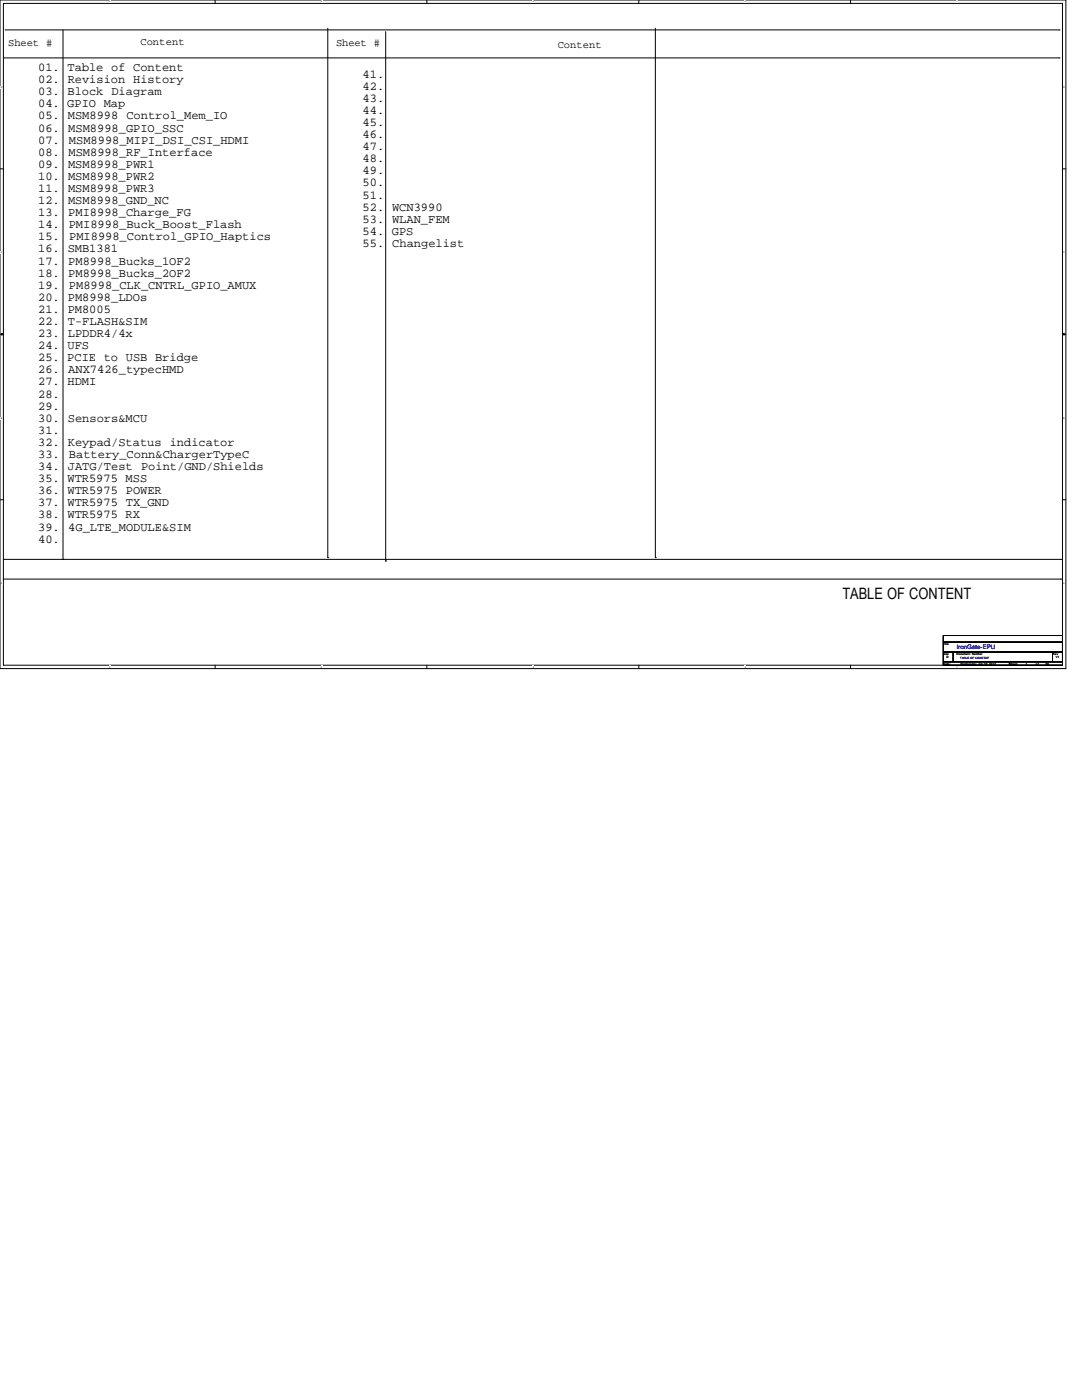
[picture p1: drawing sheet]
<svg xmlns="http://www.w3.org/2000/svg" width="216mm" height="279mm" viewBox="0 0 216 279" stroke-linecap="round" stroke-linejoin="round" font-family="sans-serif">
<defs><g id="words">
<text font-size="3.1" x="168.1" y="119.6">TABLE OF CONTENT</text>
<g font-size="2.4">
<text x="7.6" y="14.2">01. Table of Content</text>
<text x="7.6" y="16.6">02. Revision History</text>
<text x="72.3" y="15.5">41.</text>
<text x="72.3" y="17.9">42.</text>
<text x="7.6" y="19">03. Block Diagram</text>
<text x="7.6" y="21.4">04. GPIO Map</text>
<text x="7.6" y="23.8">05. MSM8998 Control_Mem_IO</text>
<text x="72.3" y="20.3">43.</text>
<text x="72.3" y="22.7">44.</text>
<text x="7.6" y="26.2">06. MSM8998_GPIO_SSC</text>
<text x="7.6" y="28.7">07.</text>
<text x="13.8" y="28.7">MSM8998_MIPI_DSI_CSI_HDMI</text>
<text x="72.3" y="25.1">45.</text>
<text x="72.3" y="27.6">46.</text>
<text x="72.3" y="30">47.</text>
<text x="7.6" y="31.1">08.</text>
<text x="7.6" y="33.5">09. MSM8998_PWR1</text>
<text x="7.6" y="35.9">10. MSM8998_PWR2</text>
<text x="13.7" y="31.1">MSM8998_RF_Interface</text>
<text x="72.3" y="32.4">48.</text>
<text x="72.3" y="34.8">49.</text>
<text x="7.6" y="38.3">11. MSM8998_PWR3</text>
<text x="7.6" y="40.7">12. MSM8998_GND_NC</text>
<text x="72.3" y="37.2">50.</text>
<text x="72.3" y="39.6">51.</text>
<text x="7.6" y="43.1">13. PMI8998_Charge_FG</text>
<text x="7.6" y="45.6">14.</text>
<text x="7.6" y="48">15.</text>
<text x="13.7" y="45.6">PMI8998_Buck_Boost_Flash</text>
<text x="13.8" y="48">PMI8998_Control_GPIO_Haptics</text>
<text x="72.3" y="42">52. WCN3990</text>
<text x="72.3" y="44.5">53. WLAN_FEM</text>
<text x="72.3" y="46.9">54. GPS</text>
<text x="7.6" y="50.4">16. SMB1381</text>
<text x="7.6" y="52.8">17. PM8998_Bucks_1OF2</text>
<text x="72.3" y="49.3">55. Changelist</text>
<text x="7.6" y="55.2">18. PM8998_Bucks_2OF2</text>
<text x="7.6" y="57.6">19.</text>
<text x="13.8" y="57.6">PM8998_CLK_CNTRL_GPIO_AMUX</text>
<text x="7.6" y="60">20. PM8998_LDOs</text>
<text x="7.6" y="62.4">21. PM8005</text>
<text x="7.6" y="64.9">22. T-FLASH&amp;SIM</text>
<text x="7.6" y="67.3">23. LPDDR4/4x</text>
<text x="7.6" y="69.7">24. UFS</text>
<text x="7.6" y="72.1">25. PCIE to USB Bridge</text>
<text x="7.6" y="74.5">26. ANX7426_typecHMD</text>
<text x="7.6" y="76.9">27. HDMI</text>
<text x="7.6" y="79.3">28.</text>
<text x="7.6" y="81.7">29.</text>
<text x="7.6" y="84.2">30. Sensors&amp;MCU</text>
<text x="7.6" y="86.6">31.</text>
<text x="7.6" y="89">32. Keypad/Status indicator</text>
<text x="7.6" y="91.4">33.</text>
<text x="7.6" y="93.8">34. JATG/Test Point/GND/Shields</text>
<text x="13.8" y="91.4">Battery_Conn&amp;ChargerTypeC</text>
<text x="7.6" y="96.2">35. WTR5975 MSS</text>
<text x="7.6" y="98.6">36. WTR5975 POWER</text>
<text x="7.6" y="101">37. WTR5975 TX_GND</text>
<text x="7.6" y="103.5">38. WTR5975 RX</text>
<text x="7.6" y="105.9">39. 4G_LTE_MODULE&amp;SIM</text>
<text x="7.6" y="108.3">40.</text>
</g>
<g font-size="2.1">
<text x="1.7" y="9.2">Sheet #</text>
<text x="28.1" y="8.9">Content</text>
<text x="67.1" y="9.2">Sheet #</text>
<text x="111.3" y="9.6">Content</text>
</g>
<text font-size="1.2" fill="#00f" x="190.9" y="129.5">IronGate-EPU</text>
<g font-size=".6">
<text x="188.2" y="128.7">Title</text>
<text x="188.2" y="130.7">Size</text>
<text x="188.9" y="131.3">D</text>
<text x="190.9" y="130.7">Document</text>
<text x="194" y="130.7">Number</text>
<text x="210" y="130.7">Rev</text>
<text x="210" y="130.7">Re v</text>
<text x="210.7" y="131.3">V1</text>
<text x="188.2" y="132.6">Date:</text>
<text x="191.7" y="132.6">Wednesday, July 19, 2017</text>
<text x="201.4" y="132.6">Sheet</text>
<text x="204.7" y="132.6">1</text>
<text x="206.7" y="132.6">of</text>
<text x="206.7" y="132.6">o f</text>
<text x="208.7" y="132.6">55</text>
</g>
<text font-size=".6" fill="#00f" x="191.6" y="131.6">TABLE OF CONTENT</text>
<g font-size=".5">
<text x="21.8" y=".5">5</text>
<text x="64.1" y=".5">4</text>
<text x="106.3" y=".5">3</text>
<text x="148.6" y=".5">2</text>
<text x="190.8" y=".5">1</text>
<text x=".2" y="17.6">D</text>
<text x="212.2" y="17.6">D</text>
<text x=".2" y="50.6">C</text>
<text x="212.2" y="50.6">C</text>
<text x=".2" y="83.6">B</text>
<text x="212.2" y="83.6">B</text>
<text x=".2" y="116.6">A</text>
<text x="212.2" y="116.6">A</text>
<text x="21.8" y="133.2">5</text>
<text x="64.1" y="133.2">4</text>
<text x="106.3" y="133.2">3</text>
<text x="148.6" y="133.2">2</text>
<text x="190.8" y="133.2">1</text>
</g>
</g></defs>
<path d="M0 0h212.7v133.4h-212.7zM.7 .7h211.3v132.1h-211.3z" fill="none" stroke="#000" stroke-width=".2"/>
<g fill="#fff">
<path d="M21.8 .1h.2v.5h-.2z"/>
<path d="M21.8 132.8h.2v.6h-.2z"/>
</g>
<path d="M42.9 0v.7M42.9 132.8v.6" fill="none" stroke="#000" stroke-width=".2"/>
<g fill="#fff">
<path d="M64.1 .1h.2v.5h-.2z"/>
<path d="M64.1 132.8h.2v.6h-.2z"/>
</g>
<path d="M85.2 0v.7M85.2 132.8v.6" fill="none" stroke="#000" stroke-width=".2"/>
<g fill="#fff">
<path d="M106.3 .1h.2v.5h-.2z"/>
<path d="M106.3 132.8h.2v.6h-.2z"/>
</g>
<path d="M127.5 0v.7M127.5 132.8v.6" fill="none" stroke="#000" stroke-width=".2"/>
<g fill="#fff">
<path d="M148.6 .1h.2v.5h-.2z"/>
<path d="M148.6 132.8h.2v.6h-.2z"/>
</g>
<path d="M169.7 0v.7M169.7 132.8v.6" fill="none" stroke="#000" stroke-width=".2"/>
<g fill="#fff">
<path d="M190.8 .1h.3v.5h-.3z"/>
<path d="M190.8 132.8h.3v.6h-.3z"/>
<path d="M.2 17.2h.2v.5h-.2z"/>
<path d="M212.2 17.2h.2v.5h-.2z"/>
<path d="M.2 50.2h.2v.5h-.2z"/>
<path d="M212.2 50.2h.2v.5h-.2z"/>
</g>
<path d="M0 33.7h.7M212 33.7h.7" fill="none" stroke="#000" stroke-width=".2"/>
<g fill="#fff">
<path d="M.2 83.2h.2v.5h-.2z"/>
<path d="M212.2 83.2h.2v.5h-.2z"/>
</g>
<path d="M0 66.7h.7M.3 66.5l.4 .2-.4 .2zM212 66.7l.3-.2v.4zM212 66.7h.7" fill="none" stroke="#000" stroke-width=".2"/>
<path d="M.3 66.5l.4 .2-.4 .2zM212 66.7l.3-.2v.4z" fill="#000"/>
<g fill="#fff">
<path d="M.2 116.2h.3v.6h-.3z"/>
<path d="M212.2 116.2h.3v.6h-.3z"/>
</g>
<g fill="none" stroke="#000" stroke-width=".2">
<path d="M.7 11.6h210.6M1 6h210.3M12.6 6v105.6M65.4 5.6v105.7M77 6.3v105.7M130.8 5.6v105.7M211.3 11.6h.1M211.3 6h.1M0 99.7h.7M212 99.7h.7M.7 115.6h211M.7 111.6h211"/>
<path d="M12.6 111.6h.1M65.4 111.3h.1M77 112h.1M130.8 111.3h.1M211.7 115.6h.1M211.7 111.6h.1M188.2 126.8h23.8v1.3h-23.8zM188.2 128.1h23.8v2h-23.8zM188.2 130.1h2v2h-2zM188.2 132.1h13.2v.7h-13.2zM190.2 130.1h19.8v2h-19.8zM201.4 132.1h10.6v.7h-10.6z"/>
<path d="M210 130.1h2v2h-2z"/>
</g>
<use href="#words"/>
</svg>
